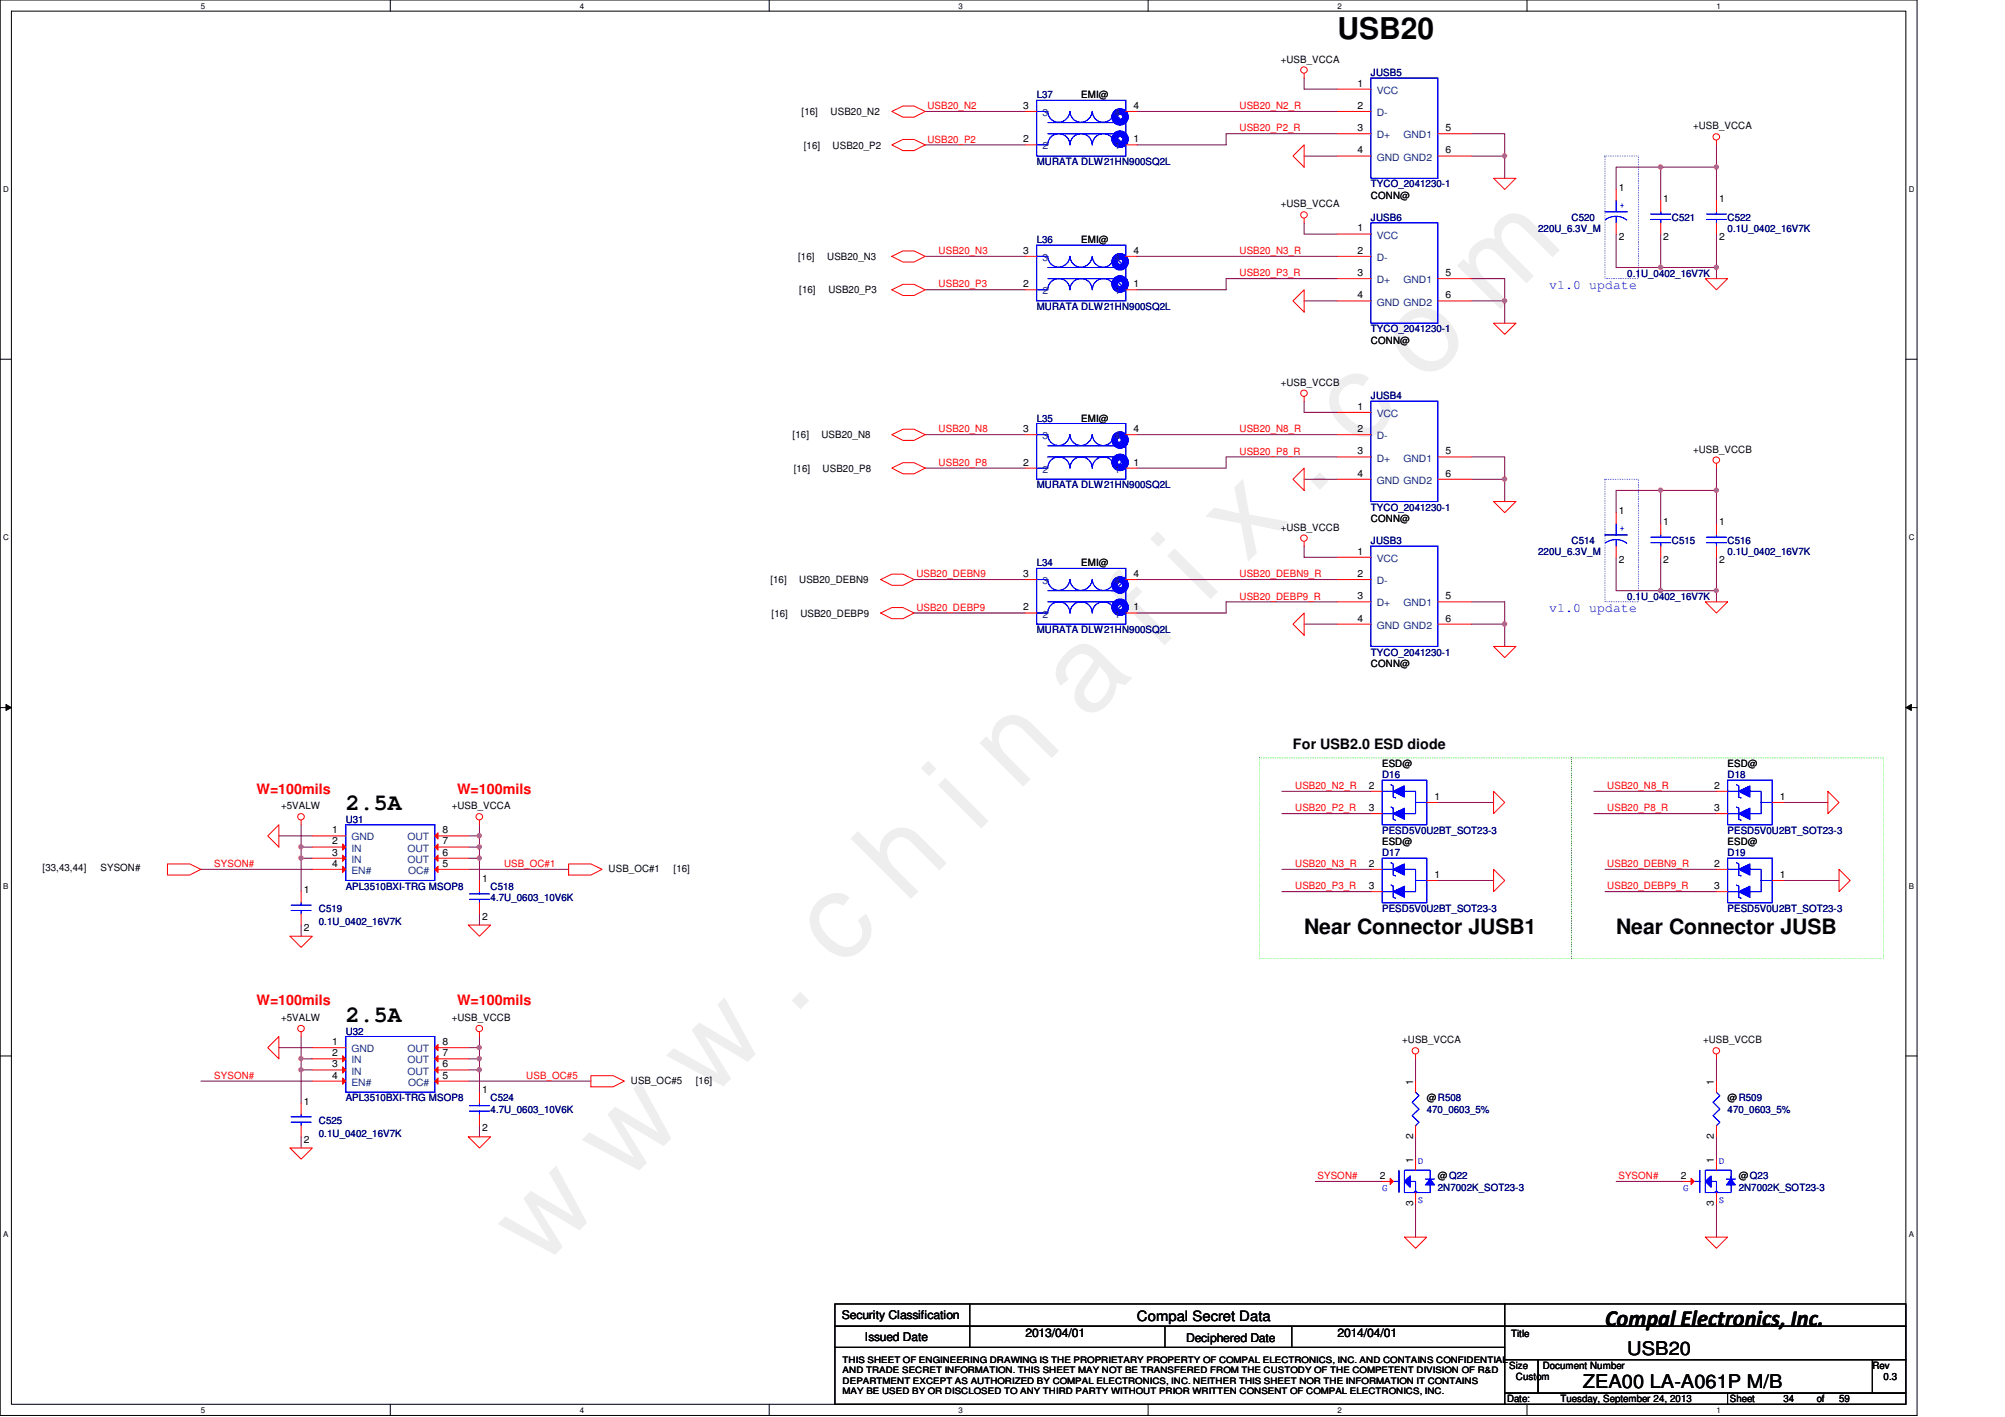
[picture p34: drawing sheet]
<svg xmlns="http://www.w3.org/2000/svg" width="297mm" height="210mm" viewBox="0 0 297 210" stroke-linecap="round" stroke-linejoin="round" font-family="sans-serif">
<defs><g id="words">
<text font-size="17.6" fill="#f0f" x="80.1" y="188" transform="rotate(-45 80.1 188)">w w w . c h i n a f i x . c o m</text>
<text font-size="4.4" x="198.2" y="5.8">USB20</text>
<g font-size="3.4">
<text x="51.2" y="120">2.5A</text>
<text x="51.2" y="151.4">2.5A</text>
<text x="237.8" y="196.4">Compal Electronics, Inc.</text>
</g>
<g font-size="3.1">
<text x="193.2" y="138.3">Near Connector JUSB1</text>
<text x="239.4" y="138.3">Near Connector JUSB</text>
</g>
<g font-size="2.8">
<text x="241.1" y="200.7">USB20</text>
<text x="234.5" y="205.6">ZEA00 LA-A061P M/B</text>
</g>
<g font-size="2.1">
<text x="191.6" y="111">For USB2.0 ESD diode</text>
<text x="168.4" y="195.6">Compal Secret Data</text>
</g>
<g font-size="2.1" fill="#f00">
<text x="38" y="117.6">W=100mils</text>
<text x="67.7" y="117.6">W=100mils</text>
<text x="38" y="148.9">W=100mils</text>
<text x="67.7" y="148.9">W=100mils</text>
</g>
<g font-size="1.9" fill="#00f">
<text x="229.5" y="42.8">v1.0 update</text>
<text x="229.5" y="90.7">v1.0 update</text>
</g>
<g font-size="1.8">
<text x="124.7" y="195.5">Security Classification</text>
<text x="128.1" y="198.6">Issued Date</text>
<text x="151.9" y="198.1">2013/04/01</text>
<text x="175.7" y="198.8">Deciphered Date</text>
<text x="198.2" y="198.1">2014/04/01</text>
</g>
<g font-size="1.5">
<text x="189.7" y="9.3">+USB_VCCA</text>
<text x="118.7" y="17.1">[16]</text>
<text x="123.1" y="17.1">USB20_N2</text>
<text x="151.6" y="16.1">3</text>
<text x="160.2" y="14.6">EMI@</text>
<text x="167.9" y="16.1">4</text>
<text x="201.1" y="12.8">1</text>
<text x="201.1" y="16.1">2</text>
<text x="119.1" y="22">[16]</text>
<text x="123.4" y="22">USB20_P2</text>
<text x="151.6" y="21.1">2</text>
<text x="167.9" y="21.1">1</text>
<text x="201.1" y="19.4">3</text>
<text x="201.1" y="22.7">4</text>
<text x="214.2" y="19.4">5</text>
<text x="214.2" y="22.7">6</text>
<text x="250.8" y="19.2">+USB_VCCA</text>
<text x="203.1" y="29.4">CONN@</text>
<text x="239.8" y="28.2">1</text>
<text x="246.4" y="29.9">1</text>
<text x="254.7" y="29.9">1</text>
<text x="189.7" y="30.7">+USB_VCCA</text>
<text x="201.1" y="34.3">1</text>
<text x="239.8" y="35.5">2</text>
<text x="246.4" y="35.5">2</text>
<text x="254.7" y="35.5">2</text>
<text x="118.2" y="38.5">[16]</text>
<text x="122.6" y="38.5">USB20_N3</text>
<text x="151.6" y="37.6">3</text>
<text x="160.2" y="36">EMI@</text>
<text x="167.9" y="37.6">4</text>
<text x="201.1" y="37.6">2</text>
<text x="201.1" y="40.9">3</text>
<text x="214.2" y="40.9">5</text>
<text x="118.4" y="43.5">[16]</text>
<text x="122.7" y="43.5">USB20_P3</text>
<text x="151.6" y="42.5">2</text>
<text x="167.9" y="42.5">1</text>
<text x="201.1" y="44.2">4</text>
<text x="214.2" y="44.2">6</text>
<text x="203.1" y="50.9">CONN@</text>
<text x="189.7" y="57.1">+USB_VCCB</text>
<text x="117.4" y="64.9">[16]</text>
<text x="121.7" y="64.9">USB20_N8</text>
<text x="151.6" y="64">3</text>
<text x="160.2" y="62.4">EMI@</text>
<text x="167.9" y="64">4</text>
<text x="201.1" y="60.7">1</text>
<text x="201.1" y="64">2</text>
<text x="117.6" y="69.9">[16]</text>
<text x="121.9" y="69.9">USB20_P8</text>
<text x="151.6" y="69">2</text>
<text x="167.9" y="69">1</text>
<text x="201.1" y="67.3">3</text>
<text x="201.1" y="70.6">4</text>
<text x="214.2" y="67.3">5</text>
<text x="214.2" y="70.6">6</text>
<text x="250.8" y="67.1">+USB_VCCB</text>
<text x="203.1" y="77.3">CONN@</text>
<text x="239.8" y="76.1">1</text>
<text x="246.4" y="77.8">1</text>
<text x="254.7" y="77.8">1</text>
<text x="160.2" y="83.9">EMI@</text>
<text x="189.7" y="78.6">+USB_VCCB</text>
<text x="201.1" y="82.2">1</text>
<text x="239.8" y="83.4">2</text>
<text x="246.4" y="83.4">2</text>
<text x="254.7" y="83.4">2</text>
<text x="114.1" y="86.4">[16]</text>
<text x="118.4" y="86.4">USB20_DEBN9</text>
<text x="151.6" y="85.5">3</text>
<text x="167.9" y="85.5">4</text>
<text x="201.1" y="85.5">2</text>
<text x="201.1" y="88.8">3</text>
<text x="214.2" y="88.8">5</text>
<text x="114.3" y="91.4">[16]</text>
<text x="118.6" y="91.4">USB20_DEBP9</text>
<text x="151.6" y="90.4">2</text>
<text x="167.9" y="90.4">1</text>
<text x="201.1" y="92.1">4</text>
<text x="214.2" y="92.1">6</text>
<text x="203.1" y="98.8">CONN@</text>
<text x="204.8" y="113.6">ESD@</text>
<text x="255.9" y="113.6">ESD@</text>
<text x="41.7" y="119.9">+5VALW</text>
<text x="66.9" y="119.9">+USB_VCCA</text>
<text x="202.8" y="116.8">2</text>
<text x="212.5" y="118.5">1</text>
<text x="254" y="116.8">2</text>
<text x="263.7" y="118.5">1</text>
<text x="49.2" y="123.4">1</text>
<text x="49.2" y="125.1">2</text>
<text x="65.6" y="123.4">8</text>
<text x="65.6" y="125.1">7</text>
<text x="202.8" y="120.1">3</text>
<text x="204.8" y="125.2">ESD@</text>
<text x="254" y="120.1">3</text>
<text x="255.9" y="125.2">ESD@</text>
<text x="6.3" y="129">[33,43,44]</text>
<text x="14.9" y="129">SYSON#</text>
<text x="49.2" y="126.7">3</text>
<text x="49.2" y="128.4">4</text>
<text x="65.6" y="128.4">5</text>
<text x="65.6" y="126.7">6</text>
<text x="71.4" y="130.6">1</text>
<text x="90.2" y="129.2">USB_OC#1</text>
<text x="99.8" y="129.2">[16]</text>
<text x="202.8" y="128.4">2</text>
<text x="202.8" y="131.7">3</text>
<text x="212.5" y="130">1</text>
<text x="254" y="128.4">2</text>
<text x="254" y="131.7">3</text>
<text x="263.7" y="130">1</text>
<text x="45" y="132.2">1</text>
<text x="45" y="137.9">2</text>
<text x="71.4" y="136.2">2</text>
<text x="41.7" y="151.3">+5VALW</text>
<text x="49.2" y="154.8">1</text>
<text x="65.6" y="154.8">8</text>
<text x="66.9" y="151.3">+USB_VCCB</text>
<text x="207.7" y="154.6">+USB_VCCA</text>
<text x="252.3" y="154.6">+USB_VCCB</text>
<text x="49.2" y="156.5">2</text>
<text x="49.2" y="158.1">3</text>
<text x="49.2" y="159.8">4</text>
<text x="65.6" y="159.8">5</text>
<text x="65.6" y="158.1">6</text>
<text x="65.6" y="156.5">7</text>
<text x="71.4" y="162">1</text>
<text x="93.5" y="160.5">USB_OC#5</text>
<text x="103.1" y="160.5">[16]</text>
<text x="209.3" y="160.7" transform="rotate(-90 209.3 160.7)">1</text>
<text x="253.9" y="160.7" transform="rotate(-90 253.9 160.7)">1</text>
<text x="45" y="163.6">1</text>
<text x="71.4" y="167.6">2</text>
<text x="211.4" y="163.2">@R508</text>
<text x="255.9" y="163.2">@R509</text>
<text x="45" y="169.2">2</text>
<text x="209.3" y="172.2" transform="rotate(-90 209.3 172.2)">1</text>
<text x="209.3" y="168.7" transform="rotate(-90 209.3 168.7)">2</text>
<text x="253.9" y="172.2" transform="rotate(-90 253.9 172.2)">1</text>
<text x="253.9" y="168.7" transform="rotate(-90 253.9 168.7)">2</text>
<text x="204.4" y="174.6">2</text>
<text x="209.3" y="178.6" transform="rotate(-90 209.3 178.6)">3</text>
<text x="213" y="174.7">@Q22</text>
<text x="249" y="174.6">2</text>
<text x="253.9" y="178.6" transform="rotate(-90 253.9 178.6)">3</text>
<text x="257.6" y="174.7">@Q23</text>
<text x="223.9" y="198">Title</text>
<text x="223.6" y="202.8">Size</text>
<text x="228.6" y="202.8">Document Number</text>
<text x="277.4" y="202.8">Rev</text>
<text x="223.3" y="207.7">Date:</text>
<text x="224.6" y="204.4">Custom</text>
<text x="231.2" y="207.7">Tuesday, September 24, 2013</text>
<text x="256.3" y="207.7">Sheet</text>
<text x="264.2" y="207.7">34</text>
<text x="269.2" y="207.7">of</text>
<text x="272.5" y="207.7">59</text>
<text x="279.1" y="204.4">0.3</text>
</g>
<g font-size="1.5" fill="#000080">
<text x="203.1" y="11.3">JUSB5</text>
<text x="153.6" y="14.6">L37</text>
<text x="153.6" y="24.5">MURATA DLW21HN900SQ2L</text>
<text x="203.1" y="27.8">TYCO_2041230-1</text>
<text x="203.1" y="32.7">JUSB6</text>
<text x="227.9" y="34.4">220U_6.3V_M</text>
<text x="232.8" y="32.7">C520</text>
<text x="247.7" y="32.7">C521</text>
<text x="255.9" y="32.7">C522</text>
<text x="255.9" y="34.4">0.1U_0402_16V7K</text>
<text x="153.6" y="36">L36</text>
<text x="241.1" y="41">0.1U_0402_16V7K</text>
<text x="153.6" y="45.9">MURATA DLW21HN900SQ2L</text>
<text x="203.1" y="49.2">TYCO_2041230-1</text>
<text x="203.1" y="59.1">JUSB4</text>
<text x="153.6" y="62.4">L35</text>
<text x="153.6" y="72.3">MURATA DLW21HN900SQ2L</text>
<text x="203.1" y="75.6">TYCO_2041230-1</text>
<text x="153.6" y="83.9">L34</text>
<text x="203.1" y="80.6">JUSB3</text>
<text x="227.9" y="82.3">220U_6.3V_M</text>
<text x="232.8" y="80.6">C514</text>
<text x="247.7" y="80.6">C515</text>
<text x="255.9" y="80.6">C516</text>
<text x="255.9" y="82.3">0.1U_0402_16V7K</text>
<text x="241.1" y="88.9">0.1U_0402_16V7K</text>
<text x="153.6" y="93.8">MURATA DLW21HN900SQ2L</text>
<text x="203.1" y="97.1">TYCO_2041230-1</text>
<text x="204.8" y="115.3">D16</text>
<text x="255.9" y="115.3">D18</text>
<text x="51.2" y="121.9">U31</text>
<text x="204.8" y="123.5">PESD5V0U2BT_SOT23-3</text>
<text x="255.9" y="123.5">PESD5V0U2BT_SOT23-3</text>
<text x="51.2" y="131.8">APL3510BXI-TRG MSOP8</text>
<text x="72.7" y="131.8">C518</text>
<text x="204.8" y="126.8">D17</text>
<text x="255.9" y="126.8">D19</text>
<text x="47.2" y="135.1">C519</text>
<text x="47.2" y="137.1">0.1U_0402_16V7K</text>
<text x="72.7" y="133.4">4.7U_0603_10V6K</text>
<text x="204.8" y="135.1">PESD5V0U2BT_SOT23-3</text>
<text x="255.9" y="135.1">PESD5V0U2BT_SOT23-3</text>
<text x="51.2" y="153.2">U32</text>
<text x="47.2" y="166.5">C525</text>
<text x="51.2" y="163.2">APL3510BXI-TRG MSOP8</text>
<text x="72.7" y="163.2">C524</text>
<text x="72.7" y="164.8">4.7U_0603_10V6K</text>
<text x="211.4" y="164.8">470_0603_5%</text>
<text x="255.9" y="164.8">470_0603_5%</text>
<text x="47.2" y="168.4">0.1U_0402_16V7K</text>
<text x="213" y="176.4">2N7002K_SOT23-3</text>
<text x="257.6" y="176.4">2N7002K_SOT23-3</text>
</g>
<g font-size="1.5" fill="#f00">
<text x="137.4" y="16.2">USB20_N2</text>
<text x="183.6" y="16.2">USB20_N2_R</text>
<text x="137.4" y="21.1">USB20_P2</text>
<text x="183.6" y="19.5">USB20_P2_R</text>
<text x="139.1" y="37.6">USB20_N3</text>
<text x="183.6" y="40.9">USB20_P3_R</text>
<text x="183.6" y="37.6">USB20_N3_R</text>
<text x="139.1" y="42.6">USB20_P3</text>
<text x="139.1" y="64.1">USB20_N8</text>
<text x="183.6" y="64.1">USB20_N8_R</text>
<text x="139.1" y="69">USB20_P8</text>
<text x="183.6" y="67.4">USB20_P8_R</text>
<text x="135.8" y="85.5">USB20_DEBN9</text>
<text x="183.6" y="88.8">USB20_DEBP9_R</text>
<text x="183.6" y="85.5">USB20_DEBN9_R</text>
<text x="135.8" y="90.5">USB20_DEBP9</text>
<text x="191.9" y="116.9">USB20_N2_R</text>
<text x="238.1" y="116.9">USB20_N8_R</text>
<text x="191.9" y="120.2">USB20_P2_R</text>
<text x="238.1" y="120.2">USB20_P8_R</text>
<text x="31.7" y="128.4">SYSON#</text>
<text x="74.7" y="128.4">USB_OC#1</text>
<text x="191.9" y="131.7">USB20_P3_R</text>
<text x="191.9" y="128.4">USB20_N3_R</text>
<text x="238.1" y="128.4">USB20_DEBN9_R</text>
<text x="238.1" y="131.7">USB20_DEBP9_R</text>
<text x="31.7" y="159.8">SYSON#</text>
<text x="78" y="159.8">USB_OC#5</text>
<text x="195.2" y="174.7">SYSON#</text>
<text x="239.8" y="174.7">SYSON#</text>
</g>
<g font-size="1.5" fill="#004080">
<text x="154.4" y="17.2">3</text>
<text x="165.1" y="17.2">4</text>
<text x="204" y="13.9">VCC</text>
<text x="204" y="17.2">D-</text>
<text x="154.4" y="22.1">2</text>
<text x="165.1" y="22.1">1</text>
<text x="204" y="20.5">D+</text>
<text x="204" y="23.8">GND GND2</text>
<text x="207.9" y="20.5">GND1</text>
<text x="204" y="35.3">VCC</text>
<text x="154.4" y="38.7">3</text>
<text x="165.1" y="38.7">4</text>
<text x="204" y="38.7">D-</text>
<text x="204" y="42">D+</text>
<text x="207.9" y="42">GND1</text>
<text x="154.4" y="43.6">2</text>
<text x="165.1" y="43.6">1</text>
<text x="204" y="45.3">GND GND2</text>
<text x="154.4" y="65.1">3</text>
<text x="165.1" y="65.1">4</text>
<text x="204" y="61.8">VCC</text>
<text x="204" y="65.1">D-</text>
<text x="154.4" y="70">2</text>
<text x="165.1" y="70">1</text>
<text x="204" y="68.4">D+</text>
<text x="204" y="71.7">GND GND2</text>
<text x="207.9" y="68.4">GND1</text>
<text x="204" y="83.2">VCC</text>
<text x="154.4" y="86.5">3</text>
<text x="165.1" y="86.5">4</text>
<text x="204" y="86.5">D-</text>
<text x="204" y="89.8">D+</text>
<text x="207.9" y="89.8">GND1</text>
<text x="154.4" y="91.5">2</text>
<text x="165.1" y="91.5">1</text>
<text x="204" y="93.1">GND GND2</text>
<text x="52.1" y="124.5">GND</text>
<text x="60.4" y="124.5">OUT</text>
<text x="52.1" y="126.2">IN</text>
<text x="52.1" y="127.8">IN</text>
<text x="52.1" y="129.5">EN#</text>
<text x="60.4" y="127.8">OUT</text>
<text x="60.4" y="126.2">OUT</text>
<text x="60.4" y="129.5">OC#</text>
<text x="52.1" y="155.9">GND</text>
<text x="60.4" y="155.9">OUT</text>
<text x="52.1" y="157.5">IN</text>
<text x="52.1" y="159.2">IN</text>
<text x="52.1" y="160.8">EN#</text>
<text x="60.4" y="159.2">OUT</text>
<text x="60.4" y="157.5">OUT</text>
<text x="60.4" y="160.8">OC#</text>
</g>
<g font-size="1.5" fill="#00f">
<text x="239.9" y="30.8">+</text>
<text x="239.9" y="78.7">+</text>
<text x="210.1" y="172.4">D</text>
<text x="254.6" y="172.4">D</text>
<text x="204.8" y="176.4">G</text>
<text x="210.1" y="178.2">S</text>
<text x="249.3" y="176.4">G</text>
<text x="254.6" y="178.2">S</text>
</g>
<g font-size="1.3">
<text x="124.8" y="201.9">THIS SHEET OF ENGINEERING DRAWING IS THE PROPRIETARY PROPERTY OF COMPAL ELECTRONICS, INC. AND CONTAINS CONFIDENTIAL</text>
<text x="124.8" y="203.5">AND TRADE SECRET INFORMATION. THIS SHEET MAY NOT BE TRANSFERED FROM THE CUSTODY OF THE COMPETENT DIVISION OF R&amp;D</text>
<text x="124.8" y="205">DEPARTMENT EXCEPT AS AUTHORIZED BY COMPAL ELECTRONICS, INC. NEITHER THIS SHEET NOR THE INFORMATION IT CONTAINS</text>
<text x="124.8" y="206.5">MAY BE USED BY OR DISCLOSED TO ANY THIRD PARTY WITHOUT PRIOR WRITTEN CONSENT OF COMPAL ELECTRONICS, INC.</text>
</g>
<g font-size="1.2">
<text x="29.8" y="1.3">5</text>
<text x="85.9" y="1.3">4</text>
<text x="142" y="1.3">3</text>
<text x="198.2" y="1.3">2</text>
<text x="254.3" y="1.3">1</text>
<text x=".5" y="28.5">D</text>
<text x="282.8" y="28.5">D</text>
<text x=".5" y="80.1">C</text>
<text x="282.8" y="80.1">C</text>
<text x=".5" y="131.7">B</text>
<text x="282.8" y="131.7">B</text>
<text x=".5" y="183.3">A</text>
<text x="282.8" y="183.3">A</text>
<text x="29.8" y="209.3">5</text>
<text x="85.9" y="209.3">4</text>
<text x="142" y="209.3">3</text>
<text x="198.2" y="209.3">2</text>
<text x="254.3" y="209.3">1</text>
</g>
</g></defs>
<path d="M0 0h284v209.7h-283.9zM1.7 1.7h280.6v206.3h-280.6z" fill="none" stroke="#000" stroke-width=".15"/>
<g fill="#fff">
<path d="M29.8 .2h.5v1.3h-.5z"/>
<path d="M29.8 208.2h.5v1.3h-.5z"/>
</g>
<path d="M57.8 0v1.7M57.8 208v1.7" fill="none" stroke="#000" stroke-width=".15"/>
<g fill="#fff">
<path d="M85.9 .2h.6v1.3h-.6z"/>
<path d="M85.9 208.2h.6v1.3h-.6z"/>
</g>
<path d="M114 0v1.7M114 208v1.7" fill="none" stroke="#000" stroke-width=".15"/>
<g fill="#fff">
<path d="M142 .2h.6v1.3h-.6z"/>
<path d="M142 208.2h.6v1.3h-.6z"/>
</g>
<path d="M170.1 0v1.7M170.1 208v1.7" fill="none" stroke="#000" stroke-width=".15"/>
<g fill="#fff">
<path d="M198.2 .2h.5v1.3h-.5z"/>
<path d="M198.2 208.2h.5v1.3h-.5z"/>
</g>
<path d="M226.2 0v1.7M226.2 208v1.7" fill="none" stroke="#000" stroke-width=".15"/>
<g fill="#fff">
<path d="M254.3 .2h.6v1.3h-.6z"/>
<path d="M254.3 208.2h.6v1.3h-.6z"/>
<path d="M.5 27.4h.8v1.3h-.8z"/>
<path d="M282.8 27.4h.8v1.3h-.8z"/>
<path d="M.5 79h.8v1.3h-.8z"/>
<path d="M282.8 79h.8v1.3h-.8z"/>
</g>
<path d="M0 53.2h1.7M282.4 53.2h1.6" fill="none" stroke="#000" stroke-width=".15"/>
<g fill="#fff">
<path d="M.5 130.6h.7v1.3h-.7z"/>
<path d="M282.8 130.6h.7v1.3h-.7z"/>
</g>
<path d="M0 104.8h1.7M.9 104.4l.8 .4-.8 .4zM282.4 104.8l.8-.4v.8zM282.4 104.8h1.6" fill="none" stroke="#000" stroke-width=".15"/>
<path d="M.9 104.4l.8 .4-.8 .4zM282.4 104.8l.8-.4v.8z" fill="#000"/>
<g fill="#fff">
<path d="M.5 182.2h.7v1.3h-.7z"/>
<path d="M282.8 182.2h.7v1.3h-.7z"/>
</g>
<path d="M0 156.4h1.7M282.4 156.4h1.6" fill="none" stroke="#000" stroke-width=".15"/>
<path d="M186.6 112.3h46.2v29.7h-46.2zM232.8 112.3h46.2v29.7h-46.2z" fill="none" stroke="#0f0" stroke-width=".15" stroke-dasharray="0 .3"/>
<path d="M237.8 23.1h4.9v18.2h-4.9zM237.8 71h4.9v18.2h-4.9z" fill="none" stroke="#00f" stroke-width=".15" stroke-dasharray="0 .3"/>
<path d="M239.4 39.6h6.6M239.4 24.8h6.6v4.9M254.3 21.5v3.3M264.2 118.9h6.6" fill="none" stroke="#800040" stroke-width=".15"/>
<circle cx="246" cy="24.7" r=".32" fill="#f0f"/>
<circle cx="246" cy="24.7" r=".32" fill="none" stroke="#f0f" stroke-width=".15"/>
<path d="M246 34.7v4.9" fill="none" stroke="#800040" stroke-width=".15"/>
<circle cx="246" cy="39.6" r=".32" fill="#f0f"/>
<circle cx="246" cy="39.6" r=".32" fill="none" stroke="#f0f" stroke-width=".15"/>
<path d="M246 39.6h8.3" fill="none" stroke="#800040" stroke-width=".15"/>
<circle cx="254.3" cy="39.6" r=".32" fill="#f0f"/>
<circle cx="254.3" cy="39.6" r=".32" fill="none" stroke="#f0f" stroke-width=".15"/>
<path d="M246 24.8h8.3" fill="none" stroke="#800040" stroke-width=".15"/>
<circle cx="254.3" cy="24.7" r=".32" fill="#f0f"/>
<circle cx="254.3" cy="24.7" r=".32" fill="none" stroke="#f0f" stroke-width=".15"/>
<g fill="none" stroke="#800040" stroke-width=".15">
<path d="M137.1 16.5h14.8M239.4 24.8v3.3M239.4 34.7v4.9M254.3 34.7v6.6M254.3 24.8v4.9M236.1 117.2h18.2M236.1 120.5h18.2M237.8 128.8h16.5M237.8 132.1h16.5M264.2 130.4h8.3M41.3 155.2h5M44.6 158.5v4.9"/>
<path d="M44.6 153.5v3.3M44.6 156.8v1.7M44.6 158.5h1.7M44.6 156.8h1.7"/>
</g>
<circle cx="44.6" cy="158.5" r=".32" fill="#f0f"/>
<circle cx="44.6" cy="158.5" r=".32" fill="none" stroke="#f0f" stroke-width=".15"/>
<circle cx="44.6" cy="156.8" r=".32" fill="#f0f"/>
<circle cx="44.6" cy="156.8" r=".32" fill="none" stroke="#f0f" stroke-width=".15"/>
<path d="M41.3 123.8h5M44.6 125.5v1.6h1.7M44.6 122.2v3.3M44.6 125.5h1.7M29.8 160.1h16.5M44.6 168.4v1.7" fill="none" stroke="#800040" stroke-width=".15"/>
<circle cx="44.6" cy="127.1" r=".32" fill="#f0f"/>
<circle cx="44.6" cy="127.1" r=".32" fill="none" stroke="#f0f" stroke-width=".15"/>
<circle cx="44.6" cy="125.4" r=".32" fill="#f0f"/>
<circle cx="44.6" cy="125.4" r=".32" fill="none" stroke="#f0f" stroke-width=".15"/>
<g fill="none" stroke="#800040" stroke-width=".15">
<path d="M168.4 16.5h29.8M193.2 11.6v1.6h5M198.2 19.8h-16.6v1.7h-13.2M218 19.8h4.9v3.3M137.1 21.5h14.8M168.4 38h29.8M193.2 23.1h5M168.4 64.4h29.8M168.4 85.9h29.8M29.8 128.8h16.5M44.6 127.1v5M44.6 137v1.7"/>
<path d="M254.3 156.8v3.3M239.4 175h9.9M254.3 178.3v5M254.3 168.4v3.3"/>
</g>
<circle cx="222.9" cy="23.1" r=".32" fill="#f0f"/>
<circle cx="222.9" cy="23.1" r=".32" fill="none" stroke="#f0f" stroke-width=".15"/>
<path d="M218 23.1h4.9v3.3M239.4 72.6h6.6v5M254.3 69.3v3.3M239.4 87.5h6.6" fill="none" stroke="#800040" stroke-width=".15"/>
<circle cx="246" cy="72.6" r=".32" fill="#f0f"/>
<circle cx="246" cy="72.6" r=".32" fill="none" stroke="#f0f" stroke-width=".15"/>
<path d="M246 82.6v4.9" fill="none" stroke="#800040" stroke-width=".15"/>
<circle cx="246" cy="87.5" r=".32" fill="#f0f"/>
<circle cx="246" cy="87.5" r=".32" fill="none" stroke="#f0f" stroke-width=".15"/>
<path d="M246 87.5h8.3" fill="none" stroke="#800040" stroke-width=".15"/>
<circle cx="254.3" cy="87.5" r=".32" fill="#f0f"/>
<circle cx="254.3" cy="87.5" r=".32" fill="none" stroke="#f0f" stroke-width=".15"/>
<path d="M246 72.6h8.3" fill="none" stroke="#800040" stroke-width=".15"/>
<circle cx="254.3" cy="72.6" r=".32" fill="#f0f"/>
<circle cx="254.3" cy="72.6" r=".32" fill="none" stroke="#f0f" stroke-width=".15"/>
<path d="M239.4 72.6v3.3M254.3 72.6v5M239.4 82.6v4.9M254.3 82.6v6.6" fill="none" stroke="#800040" stroke-width=".15"/>
<g fill="none" stroke="#f00" stroke-width=".15">
<path d="M132.1 16.5l1.7-.8h1.6l1.7 .8-1.7 .9h-1.6zM193.2 10.9v.7M132.1 21.5l1.7-.8h1.6l1.7 .8-1.7 .8h-1.6zM191.6 23.1l1.6-1.6v3.3zM254.3 20.8v.7M252.6 41.3h3.3l-1.6 1.6zM254.3 68.7v.6M252.6 89.2h3.3l-1.6 1.6zM270.8 117.2l1.7 1.7-1.7 1.6zM24.8 128h3.3l1.7 .8-1.7 .8h-3.3zM39.7 123.8l1.6-1.6v3.3zM43 138.7h3.3l-1.7 1.6z"/>
<path d="M44.6 121.5v.7M272.5 128.8l1.6 1.6-1.6 1.7zM39.7 155.2l1.6-1.7v3.3zM44.6 152.9v.6M46.3 155.2h4.9M254.3 156.2v.6M43 170.1h3.3l-1.7 1.6zM252.6 183.3h3.3l-1.6 1.6z"/>
<circle cx="193.2" cy="10.4" r=".48"/>
<circle cx="254.3" cy="20.3" r=".48"/>
<circle cx="254.3" cy="68.2" r=".48"/>
<circle cx="44.6" cy="121" r=".48"/>
<circle cx="44.6" cy="152.4" r=".48"/>
<circle cx="254.3" cy="155.7" r=".48"/>
</g>
<g fill="none" stroke="#000" stroke-width=".15">
<path d="M123.7 193.2h99.2v3.3h-99.2zM123.7 196.5h99.2v3.1h-99.2zM123.7 199.6h99.2v8.4h-99.2zM143.7 193.2v6.4M172.6 196.5v3.1M191.4 196.5v3.1M222.9 193.2h59.4v3.3h-59.4zM222.9 196.5h59.4v4.9h-59.4zM222.9 201.4h5v5h-5zM222.9 206.4h33v1.6h-33zM227.9 201.4h49.5v5h-49.5zM255.9 206.4h26.4v1.6h-26.4z"/>
<path d="M277.4 201.4h4.9v5h-4.9z"/>
</g>
<path d="M51.2 153.5h13.2v8.3h-13.2z" fill="none" stroke="#00f" stroke-width=".15"/>
<path d="M50.8 156.4l.4 .4-.4 .5z" fill="#f00"/>
<path d="M46.3 156.8h4.9M50.8 156.4l.4 .4-.4 .5z" fill="none" stroke="#f00" stroke-width=".15"/>
<path d="M64.4 160.1l.5-.4v.9z" fill="#f00"/>
<path d="M64.4 160.1l.5-.4v.9zM64.4 160.1h5" fill="none" stroke="#f00" stroke-width=".15"/>
<path d="M64.4 158.5l.5-.5v1z" fill="#f00"/>
<path d="M64.4 158.5l.5-.5v1zM64.4 158.5h5" fill="none" stroke="#f00" stroke-width=".15"/>
<path d="M64.4 155.2l.5-.5v1z" fill="#f00"/>
<path d="M64.4 155.2l.5-.5v1zM64.4 155.2h5" fill="none" stroke="#f00" stroke-width=".15"/>
<path d="M50.8 158l.4 .5-.4 .5z" fill="#f00"/>
<path d="M46.3 158.5h4.9M50.8 158l.4 .5-.4 .5z" fill="none" stroke="#f00" stroke-width=".15"/>
<path d="M50.8 159.7l.4 .4-.4 .5z" fill="#f00"/>
<path d="M50.8 159.7l.4 .4-.4 .5zM46.3 160.1h4.9" fill="none" stroke="#f00" stroke-width=".15"/>
<path d="M64.4 156.8l.5-.4v.9z" fill="#f00"/>
<path d="M64.4 156.8l.5-.4v.9zM64.4 156.8h5" fill="none" stroke="#f00" stroke-width=".15"/>
<path d="M153.6 16.5h1.6a1.63 1.63 0 0 0 1.7 1.6 1.63 1.63 0 0 0 1.6-1.6M155.2 19.8h9.9M155.2 18.2h9.9M158.5 16.5a1.63 1.63 0 0 0 1.7 1.6 1.63 1.63 0 0 0 1.6-1.6M161.8 16.5a1.63 1.63 0 0 0 1.7 1.6 1.63 1.63 0 0 0 1.6-1.6M165.1 16.5h1.7M153.6 21.5h1.6a1.63 1.63 0 0 1 1.7-1.7 1.63 1.63 0 0 1 1.6 1.7M158.5 21.5a1.63 1.63 0 0 1 1.7-1.7 1.63 1.63 0 0 1 1.6 1.7M161.8 21.5a1.63 1.63 0 0 1 1.7-1.7 1.63 1.63 0 0 1 1.6 1.7M165.1 21.5h1.7" fill="none" stroke="#00f" stroke-width=".15"/>
<circle cx="165.9" cy="20.6" r=".81" fill="#fff"/>
<circle cx="165.9" cy="20.6" r=".81" fill="#00f"/>
<circle cx="165.9" cy="20.6" r=".81" fill="none" stroke="#00f" stroke-width=".97"/>
<circle cx="165.9" cy="17.3" r=".81" fill="#fff"/>
<circle cx="165.9" cy="17.3" r=".81" fill="#00f"/>
<circle cx="165.9" cy="17.3" r=".81" fill="none" stroke="#00f" stroke-width=".97"/>
<path d="M153.6 14.9h13.2v8.2h-13.2zM153.6 16.5h1.6a1.63 1.63 0 0 0 1.7 1.6 1.63 1.63 0 0 0 1.6-1.6M155.2 19.8h9.9M155.2 18.2h9.9M158.5 16.5a1.63 1.63 0 0 0 1.7 1.6 1.63 1.63 0 0 0 1.6-1.6M161.8 16.5a1.63 1.63 0 0 0 1.7 1.6 1.63 1.63 0 0 0 1.6-1.6M165.1 16.5h1.7M153.6 21.5h1.6a1.63 1.63 0 0 1 1.7-1.7 1.63 1.63 0 0 1 1.6 1.7M158.5 21.5a1.63 1.63 0 0 1 1.7-1.7 1.63 1.63 0 0 1 1.6 1.7M161.8 21.5a1.63 1.63 0 0 1 1.7-1.7 1.63 1.63 0 0 1 1.6 1.7M165.1 21.5h1.7" fill="none" stroke="#00f" stroke-width=".15"/>
<circle cx="165.9" cy="20.6" r=".81" fill="#fff"/>
<circle cx="165.9" cy="20.6" r=".81" fill="#00f"/>
<circle cx="165.9" cy="20.6" r=".81" fill="none" stroke="#00f" stroke-width=".97"/>
<circle cx="165.9" cy="17.3" r=".81" fill="#fff"/>
<circle cx="165.9" cy="17.3" r=".81" fill="#00f"/>
<circle cx="165.9" cy="17.3" r=".81" fill="none" stroke="#00f" stroke-width=".97"/>
<path d="M153.6 14.9h13.2v8.2h-13.2zM244.6 79.6h2.9M246 79.2v.4M244.6 80.4h2.9M246 80.4v.5M43.1 166.2h3M43.1 165.4h3M44.6 165.1v.3M44.6 166.2v.6M254.3 161.8l.5 .5-1 1 1 1-1 1 1 .9-.5 .6" fill="none" stroke="#00f" stroke-width=".15"/>
<path d="M151.9 16.5h1.7M166.8 16.5h1.6M151.9 21.5h1.7M166.8 21.5h1.6M246 77.6v1.6M246 80.9v1.6M44.6 163.4v1.7M44.6 166.8v1.6M254.3 160.1v1.7M254.3 166.8v1.6" fill="none" stroke="#f00" stroke-width=".15"/>
<path d="M257.6 117.2l1.6-.8v1.7z" fill="#00f"/>
<path d="M255.9 117.2h1.7M255.9 115.6h6.6v6.6h-6.6zM257.6 117.2l1.6-.8v1.7zM259.2 117.2h1.7v1.7h1.6M255.9 120.5h1.7" fill="none" stroke="#00f" stroke-width=".15"/>
<path d="M257.6 120.5l1.6-.8v1.7z" fill="#00f"/>
<path d="M257.3 119.5l.3 .2v1.7l.3 .1M257.3 116.2l.3 .2v1.7l.3 .1M260.9 118.9v1.6h-1.7M257.6 120.5l1.6-.8v1.7z" fill="none" stroke="#00f" stroke-width=".15"/>
<path d="M257.6 117.2l1.6-.8v1.7z" fill="#00f"/>
<path d="M255.9 117.2h1.7M255.9 115.6h6.6v6.6h-6.6zM257.6 117.2l1.6-.8v1.7zM259.2 117.2h1.7v1.7h1.6M255.9 120.5h1.7" fill="none" stroke="#00f" stroke-width=".15"/>
<path d="M257.6 120.5l1.6-.8v1.7z" fill="#00f"/>
<path d="M257.3 119.5l.3 .2v1.7l.3 .1M257.3 116.2l.3 .2v1.7l.3 .1M260.9 118.9v1.6h-1.7M257.6 120.5l1.6-.8v1.7z" fill="none" stroke="#00f" stroke-width=".15"/>
<path d="M254.3 117.2h1.6M262.5 118.9h1.7M254.3 120.5h1.6" fill="none" stroke="#f00" stroke-width=".15"/>
<path d="M252.6 175l.9-.8v1.7z" fill="#00f"/>
<path d="M252.6 175l.9-.8v1.7z" fill="none" stroke="#00f" stroke-width=".15"/>
<path d="M256.5 174.7l.6 .8h-1.3z" fill="#00f"/>
<path d="M251 175h.8M251.8 173.4v3.3M255.8 174.7h1.3M256.5 175.5v1.2h-2.2h.2v-.2h-.4v.2M256.5 174.7l.6 .8h-1.3zM256.5 174.7v-1.3h-3.9v3.3h1.7v-1.7h-.8" fill="none" stroke="#00f" stroke-width=".15"/>
<path d="M252.6 175l.9-.8v1.7z" fill="#00f"/>
<path d="M252.6 175l.9-.8v1.7z" fill="none" stroke="#00f" stroke-width=".15"/>
<path d="M256.5 174.7l.6 .8h-1.3z" fill="#00f"/>
<path d="M251 175h.8M251.8 173.4v3.3M255.8 174.7h1.3M256.5 175.5v1.2h-2.2h.2v-.2h-.4v.2M256.5 174.7l.6 .8h-1.3zM256.5 174.7v-1.3h-3.9v3.3h1.7v-1.7h-.8" fill="none" stroke="#00f" stroke-width=".15"/>
<path d="M250.5 174.5l.5 .5-.5 .5z" fill="#f00"/>
<path d="M239.4 28.1v1.6M239.4 33v1.7M249.3 175h1.7M250.5 174.5l.5 .5-.5 .5zM254.3 171.7v1.7M254.3 176.7v1.6" fill="none" stroke="#f00" stroke-width=".15"/>
<path d="M237.8 31.4h3.3M237.8 32.6a2.65 2.65 0 0 1 3.2 0M239.4 29.7v1.7M239.4 32v1" fill="none" stroke="#00f" stroke-width=".15"/>
<path d="M257.6 128.8l1.6-.8v1.6z" fill="#00f"/>
<path d="M255.9 128.8h1.7M255.9 132.1h1.7M255.9 127.1h6.6v6.6h-6.6zM257.6 128.8l1.6-.8v1.6zM259.2 128.8h1.7v1.6h1.6" fill="none" stroke="#00f" stroke-width=".15"/>
<path d="M257.6 132.1l1.6-.8v1.6z" fill="#00f"/>
<path d="M257.3 131.1l.3 .2v1.6l.3 .2M257.3 127.8l.3 .2v1.6l.3 .2M257.6 132.1l1.6-.8v1.6zM260.9 130.4v1.7h-1.7" fill="none" stroke="#00f" stroke-width=".15"/>
<path d="M257.6 128.8l1.6-.8v1.6z" fill="#00f"/>
<path d="M255.9 128.8h1.7M255.9 132.1h1.7M255.9 127.1h6.6v6.6h-6.6zM257.6 128.8l1.6-.8v1.6zM259.2 128.8h1.7v1.6h1.6" fill="none" stroke="#00f" stroke-width=".15"/>
<path d="M257.6 132.1l1.6-.8v1.6z" fill="#00f"/>
<g fill="none" stroke="#00f" stroke-width=".15">
<path d="M203.1 11.6h9.9v14.8h-9.9zM244.6 32.5h2.9M244.6 31.7h2.9M246 31.4v.3M246 32.5v.5M252.8 32.5h3M252.8 31.7h3M254.3 31.4v.3M254.3 32.5v.5M252.8 79.6h3M254.3 79.2v.4M252.8 80.4h3"/>
<path d="M254.3 80.4v.5M51.2 122.2h13.2v8.2h-13.2zM257.3 131.1l.3 .2v1.6l.3 .2M257.3 127.8l.3 .2v1.6l.3 .2M257.6 132.1l1.6-.8v1.6zM260.9 130.4v1.7h-1.7"/>
</g>
<g fill="none" stroke="#f00" stroke-width=".15">
<path d="M198.2 13.2h4.9M198.2 16.5h4.9M198.2 19.8h4.9M213 19.8h5M198.2 23.1h4.9M213 23.1h5M246 29.7v1.7M246 33v1.7M254.3 29.7v1.7M254.3 33v1.7M254.3 77.6v1.6M254.3 80.9v1.6"/>
<path d="M46.3 123.8h4.9M254.3 128.8h1.6M254.3 132.1h1.6M262.5 130.4h1.7"/>
</g>
<path d="M50.8 125l.4 .5-.4 .4z" fill="#f00"/>
<path d="M46.3 125.5h4.9M50.8 125l.4 .5-.4 .4z" fill="none" stroke="#f00" stroke-width=".15"/>
<path d="M64.4 128.8l.5-.5v.9z" fill="#f00"/>
<path d="M64.4 128.8l.5-.5v.9zM64.4 128.8h5" fill="none" stroke="#f00" stroke-width=".15"/>
<path d="M64.4 127.1l.5-.4v.9z" fill="#f00"/>
<path d="M64.4 127.1l.5-.4v.9zM64.4 127.1h5" fill="none" stroke="#f00" stroke-width=".15"/>
<path d="M64.4 123.8l.5-.4v.9z" fill="#f00"/>
<path d="M64.4 123.8l.5-.4v.9zM64.4 123.8h5" fill="none" stroke="#f00" stroke-width=".15"/>
<path d="M50.8 126.7l.4 .4-.4 .5z" fill="#f00"/>
<path d="M46.3 127.1h4.9M50.8 126.7l.4 .4-.4 .5z" fill="none" stroke="#f00" stroke-width=".15"/>
<path d="M50.8 128.3l.4 .5-.4 .4z" fill="#f00"/>
<path d="M46.3 128.8h4.9M50.8 128.3l.4 .5-.4 .4z" fill="none" stroke="#f00" stroke-width=".15"/>
<path d="M64.4 125.5l.5-.5v.9z" fill="#f00"/>
<path d="M239.4 75.9v1.7M239.4 80.9v1.6M44.6 132.1v1.6M44.6 135.4v1.6M64.4 125.5l.5-.5v.9zM64.4 125.5h5" fill="none" stroke="#f00" stroke-width=".15"/>
<path d="M237.8 79.2h3.3M239.4 77.6v1.6M239.4 79.9v1M237.8 80.4a2.65 2.65 0 0 1 3.2 .1M43.1 134.9h3M43.1 134.1h3M44.6 133.7v.4M44.6 134.9v.5" fill="none" stroke="#00f" stroke-width=".15"/>
<circle cx="246" cy="24.7" r=".32" fill="#f0f"/>
<circle cx="246" cy="24.7" r=".32" fill="none" stroke="#f0f" stroke-width=".15"/>
<circle cx="246" cy="39.6" r=".32" fill="#f0f"/>
<circle cx="246" cy="39.6" r=".32" fill="none" stroke="#f0f" stroke-width=".15"/>
<circle cx="254.3" cy="39.6" r=".32" fill="#f0f"/>
<circle cx="254.3" cy="39.6" r=".32" fill="none" stroke="#f0f" stroke-width=".15"/>
<circle cx="254.3" cy="24.7" r=".32" fill="#f0f"/>
<circle cx="254.3" cy="24.7" r=".32" fill="none" stroke="#f0f" stroke-width=".15"/>
<circle cx="44.6" cy="158.5" r=".32" fill="#f0f"/>
<circle cx="44.6" cy="158.5" r=".32" fill="none" stroke="#f0f" stroke-width=".15"/>
<circle cx="44.6" cy="156.8" r=".32" fill="#f0f"/>
<circle cx="44.6" cy="156.8" r=".32" fill="none" stroke="#f0f" stroke-width=".15"/>
<circle cx="44.6" cy="127.1" r=".32" fill="#f0f"/>
<circle cx="44.6" cy="127.1" r=".32" fill="none" stroke="#f0f" stroke-width=".15"/>
<circle cx="44.6" cy="125.4" r=".32" fill="#f0f"/>
<circle cx="44.6" cy="125.4" r=".32" fill="none" stroke="#f0f" stroke-width=".15"/>
<circle cx="222.9" cy="23.1" r=".32" fill="#f0f"/>
<circle cx="222.9" cy="23.1" r=".32" fill="none" stroke="#f0f" stroke-width=".15"/>
<circle cx="246" cy="72.6" r=".32" fill="#f0f"/>
<circle cx="246" cy="72.6" r=".32" fill="none" stroke="#f0f" stroke-width=".15"/>
<circle cx="246" cy="87.5" r=".32" fill="#f0f"/>
<circle cx="246" cy="87.5" r=".32" fill="none" stroke="#f0f" stroke-width=".15"/>
<circle cx="254.3" cy="87.5" r=".32" fill="#f0f"/>
<circle cx="254.3" cy="87.5" r=".32" fill="none" stroke="#f0f" stroke-width=".15"/>
<circle cx="254.3" cy="72.6" r=".32" fill="#f0f"/>
<circle cx="254.3" cy="72.6" r=".32" fill="none" stroke="#f0f" stroke-width=".15"/>
<use href="#words"/>
</svg>
